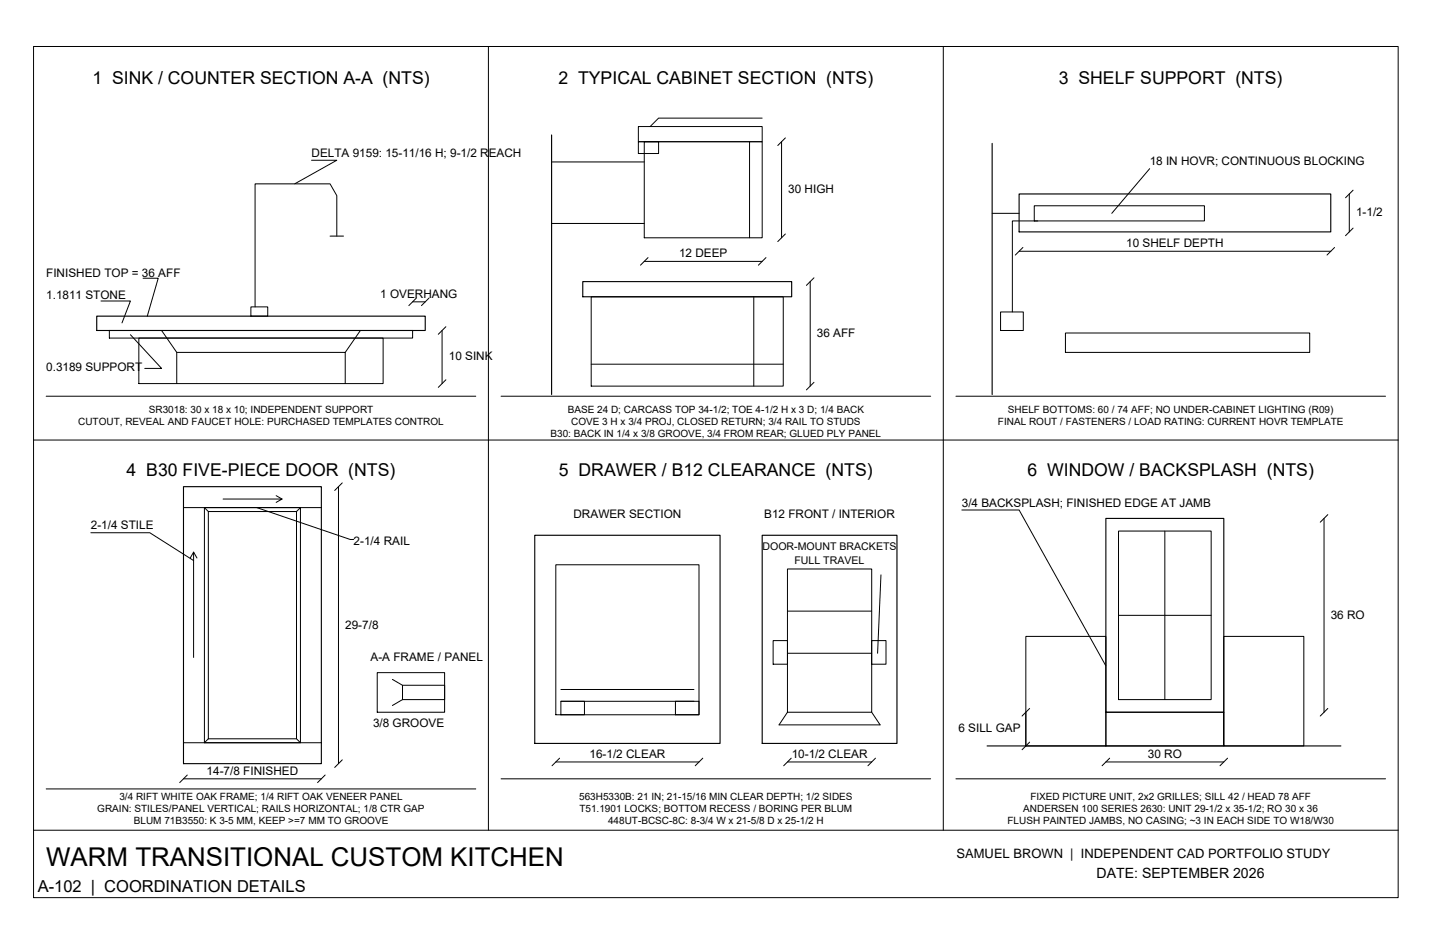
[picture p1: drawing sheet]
<svg xmlns="http://www.w3.org/2000/svg" width="432mm" height="279mm" viewBox="0 0 432 279" stroke-linecap="round" stroke-linejoin="round" font-family="sans-serif">
<defs><g id="words">
<text font-size="7.8" x="13.9" y="261.2">WARM TRANSITIONAL CUSTOM KITCHEN</text>
<g font-size="5.3">
<text x="27.9" y="25.3">1 SINK / COUNTER SECTION A-A (NTS)</text>
<text x="168.4" y="25.3">2 TYPICAL CABINET SECTION (NTS)</text>
<text x="319.3" y="25.3">3 SHELF SUPPORT (NTS)</text>
<text x="38.2" y="143.4">4 B30 FIVE-PIECE DOOR (NTS)</text>
<text x="168.5" y="143.4">5 DRAWER / B12 CLEARANCE (NTS)</text>
<text x="309.8" y="143.4">6 WINDOW / BACKSPLASH (NTS)</text>
</g>
<text font-size="5" x="11.4" y="268.8">A-102 | COORDINATION DETAILS</text>
<text font-size="4.3" x="330.7" y="264.7">DATE: SEPTEMBER 2026</text>
<text font-size="3.9" x="288.5" y="258.6">SAMUEL BROWN | INDEPENDENT CAD PORTFOLIO STUDY</text>
<g font-size="3.5">
<text x="93.9" y="47.3">DELTA 9159: 15-11/16 H; 9-1/2 REACH</text>
<text x="346.7" y="49.8">18 IN HOVR; CONTINUOUS BLOCKING</text>
<text x="237.7" y="58.2">30 HIGH</text>
<text x="408.9" y="65.2">1-1/2</text>
<text x="204.8" y="77.5">12 DEEP</text>
<text x="339.6" y="74.5">10 SHELF DEPTH</text>
<text x="13.9" y="83.4">FINISHED TOP = 36 AFF</text>
<text x="114.7" y="89.7">1 OVERHANG</text>
<text x="13.9" y="90.2">1.1811 STONE</text>
<text x="246.3" y="101.6">36 AFF</text>
<text x="13.9" y="111.8">0.3189 SUPPORT</text>
<text x="135.3" y="108.6">10 SINK</text>
<text x="290" y="152.7">3/4 BACKSPLASH; FINISHED EDGE AT JAMB</text>
<text x="27.4" y="159.6">2-1/4 STILE</text>
<text x="172.9" y="156.3">DRAWER SECTION</text>
<text x="230.4" y="156.3">B12 FRONT / INTERIOR</text>
<text x="106.6" y="164.1">2-1/4 RAIL</text>
<text x="104.1" y="189.4">29-7/8</text>
<text x="401.3" y="186.5">36 RO</text>
<text x="111.7" y="199.2">A-A FRAME / PANEL</text>
<text x="112.5" y="219.2">3/8 GROOVE</text>
<text x="289" y="220.8">6 SILL GAP</text>
<text x="62.3" y="233.5">14-7/8 FINISHED</text>
<text x="177.8" y="228.4">16-1/2 CLEAR</text>
<text x="238.7" y="228.4">10-1/2 CLEAR</text>
<text x="346.1" y="228.4">30 RO</text>
</g>
<g font-size="3.2">
<text x="229.9" y="165.8">DOOR-MOUNT BRACKETS</text>
<text x="239.6" y="170.1">FULL TRAVEL</text>
</g>
<g font-size="3">
<text x="44.9" y="124.3">SR3018: 30 x 18 x 10; INDEPENDENT SUPPORT</text>
<text x="171.2" y="124.3">BASE 24 D; CARCASS TOP 34-1/2; TOE 4-1/2 H x 3 D; 1/4 BACK</text>
<text x="303.9" y="124.3">SHELF BOTTOMS: 60 / 74 AFF; NO UNDER-CABINET LIGHTING (R09)</text>
<text x="23.6" y="128">CUTOUT, REVEAL AND FAUCET HOLE: PURCHASED TEMPLATES CONTROL</text>
<text x="166" y="131.7">B30: BACK IN 1/4 x 3/8 GROOVE, 3/4 FROM REAR; GLUED PLY PANEL</text>
<text x="172.2" y="128">COVE 3 H x 3/4 PROJ, CLOSED RETURN; 3/4 RAIL TO STUDS</text>
<text x="300.9" y="128">FINAL ROUT / FASTENERS / LOAD RATING: CURRENT HOVR TEMPLATE</text>
<text x="29.3" y="244.8">GRAIN: STILES/PANEL VERTICAL; RAILS HORIZONTAL; 1/8 CTR GAP</text>
<text x="36" y="241.1">3/4 RIFT WHITE OAK FRAME; 1/4 RIFT OAK VENEER PANEL</text>
<text x="174.6" y="241.1">563H5330B: 21 IN; 21-15/16 MIN CLEAR DEPTH; 1/2 SIDES</text>
<text x="174.7" y="244.8">T51.1901 LOCKS; BOTTOM RECESS / BORING PER BLUM</text>
<text x="308.6" y="244.8">ANDERSEN 100 SERIES 2630: UNIT 29-1/2 x 35-1/2; RO 30 x 36</text>
<text x="310.7" y="241.1">FIXED PICTURE UNIT, 2x2 GRILLES; SILL 42 / HEAD 78 AFF</text>
<text x="40.3" y="248.5">BLUM 71B3550: K 3-5 MM, KEEP &gt;=7 MM TO GROOVE</text>
<text x="183.3" y="248.5">448UT-BCSC-8C: 8-3/4 W x 21-5/8 D x 25-1/2 H</text>
<text x="303.8" y="248.5">FLUSH PAINTED JAMBS, NO CASING; ~3 IN EACH SIDE TO W18/W30</text>
</g>
</g></defs>
<!-- layer: I-CASE -->
<g fill="none" stroke="#000" stroke-width=".3">
<path d="M10.1 14h411.5v256.6h-411.5zM147.3 14v236.2M284.4 14v236.2M192.5 38.1h37.3v4.6h-37.3zM229.8 35.6h-31.2l-2.6 2.5M93.9 48.3h7.7l-12.7 7.1M166.3 48.8h28M192.5 42.7h6.1v3.6h-6.1zM194.3 42.7h35.5v29h-35.5zM226 42.7v29M235.7 42.7v29M236.8 41.6l-2.3 2.3"/>
<path d="M346.7 50.8l-11.5 13.5M406.9 58.5v11.4M408 57.3l-2.3 2.3M99.5 71.2h4.1M101.6 71.2v-12.2l-2.1-3.6h-22.6v37.1M166.3 67.4h28M194.3 78.8h35.5M195.4 77.6l-2.3 2.3M231 77.6l-2.3 2.3M236.8 70.5l-2.3 2.3M299.2 64.3h8.1M307.3 75.7h94"/>
<path d="M308.4 74.6l-2.2 2.3M311.9 62h51.3v4.6h-51.3zM312.9 66.6h-7.6v27.4M402.4 74.6l-2.3 2.3M408 68.7l-2.3 2.3M30.4 90.7h8.9l-2.5 6.6M33 99.6h91.4v2.3h-91.4zM43.1 83.9h4.6l-3.3 11.4M48.7 99.6l4.6 6.6h50.8v9.4M75.6 92.5h5.1v2.8h-5.1zM108.7 99.6l-4.6 6.6M124.4 91h3.8"/>
<path d="M125.6 89.8l-2.3 2.3M129.4 89.8l-2.3 2.3M133.3 99.6v16M134.5 98.5l-2.3 2.3M178.3 89.5h57.9v26.9h-57.9zM227.3 89.5v26.9M244.3 84.9v31.5M245.4 83.7l-2.2 2.3M301.7 94h6.9v5.6h-6.9zM13.9 119.4h129.6M39.3 100.9l9.4 10.1h-5.1M41.9 101.9h73.6v13.7h-73.6z"/>
<path d="M53.3 106.2v9.4M134.5 114.5l-2.3 2.3M151.1 119.4h129.5M178.3 109.8h57.9M245.4 115.2l-2.2 2.3M288.2 119.4h129.6M321.3 100.4h73.6v5.8h-73.6zM10.1 132.6h411.5M55.3 153h41.6M61.6 153h29v70.9h-29zM61.6 153l1.2 1.2M62.8 154.2h26.6v68.5h-26.6z"/>
<path d="M67.3 150.4h17.7l-1.7 1M77.4 153l28.2 9.6h1M83.3 149.4l1.7 1M90.6 153l-1.2 1.2M102.1 146.7v83.5M103.2 145.5l-2.3 2.3M290 153.7h17.3l26.2 47M399.2 156.3v58.4M400.4 155.1l-2.3 2.3M27.4 160.6h17.8l13.2 8.4M57.4 168.2l1-1.8v31.8M58.4 166.4l1 1.8"/>
<path d="M167.6 170.2h43.2v45.2h-43.2zM237.4 171.5h25.4v43.2h-25.4zM265.6 173.3l-1 23.6M337.3 160.1h27.9v50.8h-27.9zM351.2 160.1v50.8M233.1 193.1h4.3v7.1h-4.3zM237.4 196.9h25.4M237.4 184.2h25.4M262.8 193.1h4.4v7.1h-4.4zM309.3 191.8h24.2v33h-24.2zM337.3 185.5h27.9M113.7 202.7h20.4v12h-20.4z"/>
<path d="M118.3 204.8l3.1 1.7M121.4 206.5h12.7v4.4h-12.7zM121.4 210.9l-3.1 1.7M169.1 211.4h7.1v4h-7.1zM169.1 207.8h40.2M169.1 211.4h40.2M203.7 211.4h7.1v4h-7.1zM237.4 214.7l-2.5 3.8h30.5l-2.6-3.8M309.3 214.7v10.1M310.5 213.5l-2.3 2.3M333.5 214.7v10.1h35.5v-33h24.1v33h-24.1v-10.1zM400.4 213.5l-2.3 2.3"/>
<path d="M13.9 237.8h129.6M55.3 234.7h41.6M55.3 223.9h41.6M56.5 233.6l-2.3 2.3M62.8 222.7l-1.2 1.2M89.4 222.7l1.2 1.2M98 233.6l-2.2 2.3M103.2 229l-2.3 2.3M151.1 234.7h129.5M167.6 229.7h43.2M168.7 228.5l-2.2 2.3M211.9 228.5l-2.3 2.3"/>
<path d="M237.4 229.7h25.4M238.6 228.5l-2.3 2.3M264 228.5l-2.3 2.3M288.2 234.7h129.6M310.5 223.7l-2.3 2.3M333.5 229.7h35.5M334.6 228.5l-2.3 2.3M370.2 228.5l-2.3 2.3M10.1 250.2h411.5"/>
</g>
<path d="M166.3 40.7v78.2M299.2 43.2v75.7M307.3 58.5h94v11.4h-94zM29.2 95.3h99v4.3h-99zM175.7 84.9h63v4.6h-63zM55.3 146.7h41.6v83.5h-41.6zM333.5 156.3h35.5v58.4h-35.5zM161.2 161.3h55.9v62.8h-55.9zM229.8 161.3h40.7v62.8h-40.7zM297.6 224.8h106.7" fill="none" stroke="#000" stroke-width=".34"/>
<path d="M287.5 255.3h113.7v4.3h-113.7z" fill="#fff" stroke="#fff" stroke-width=".35"/>
<use href="#words"/>
</svg>
